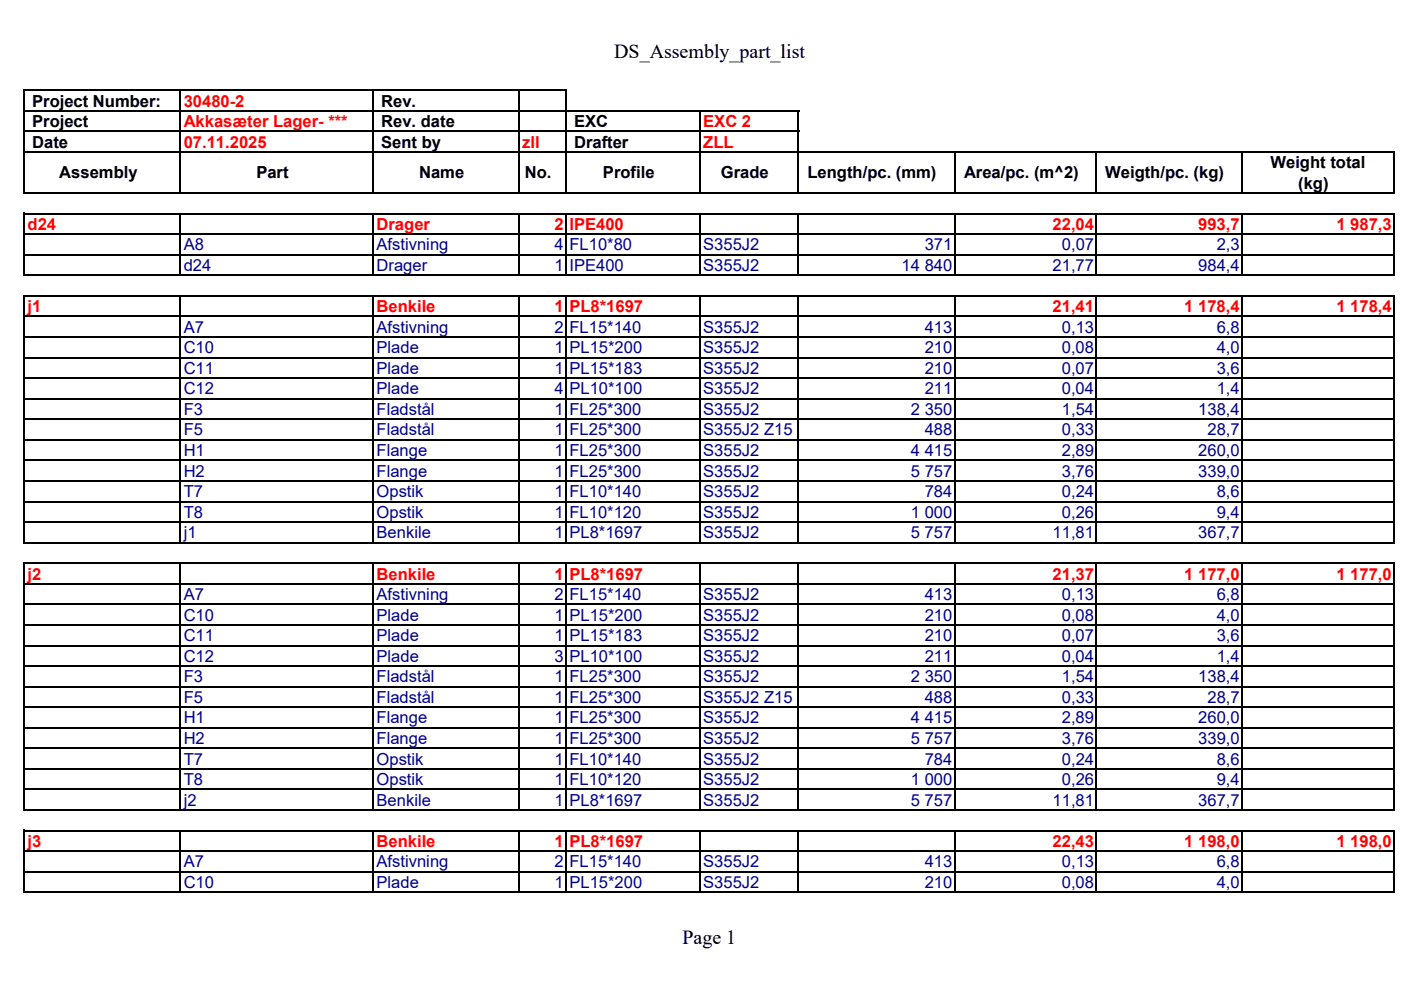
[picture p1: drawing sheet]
<svg xmlns="http://www.w3.org/2000/svg" width="297mm" height="210mm" viewBox="0 0 297 210" stroke-linecap="round" stroke-linejoin="round" font-family="sans-serif">
<defs><g id="words">
<g font-size="4.2">
<text x="130.2" y="12.3">DS_Assembly_part_list</text>
<text x="144.7" y="200.2">Page 1</text>
</g>
<g font-size="3.5">
<text x="6.8" y="22.6">Project Number:</text>
<text x="80.8" y="22.6">Rev.</text>
<text x="6.8" y="27">Project</text>
<text x="80.8" y="27">Rev. date</text>
<text x="121.7" y="27">EXC</text>
<text x="6.8" y="31.3">Date</text>
<text x="80.8" y="31.3">Sent by</text>
<text x="121.7" y="31.3">Drafter</text>
<text x="269.4" y="35.6">Weight total</text>
<text x="12.6" y="37.8">Assembly</text>
<text x="54.4" y="37.8">Part</text>
<text x="88.9" y="37.8">Name</text>
<text x="111.2" y="37.8">No.</text>
<text x="127.8" y="37.8">Profile</text>
<text x="152.8" y="37.8">Grade</text>
<text x="171.2" y="37.8">Length/pc. (mm)</text>
<text x="204.4" y="37.8">Area/pc. (m^2)</text>
<text x="234.3" y="37.8">Weigth/pc. (kg)</text>
<text x="275.3" y="40.1">(kg)</text>
</g>
<g font-size="3.5" fill="#f00">
<text x="38.9" y="22.6">30480-2</text>
<text x="38.9" y="27">Akkasæter Lager- ***</text>
<text x="149.1" y="27">EXC 2</text>
<text x="38.9" y="31.3">07.11.2025</text>
<text x="110.7" y="31.3">zll</text>
<text x="149.1" y="31.3">ZLL</text>
<text x="5.8" y="48.8">d24</text>
<text x="79.8" y="48.8">Drager</text>
<text x="117.5" y="48.8">2</text>
<text x="120.7" y="48.8">IPE400</text>
<text x="223.2" y="48.8">22,04</text>
<text x="254" y="48.8">993,7</text>
<text x="283.4" y="48.8">1 987,3</text>
<text x="5.8" y="66.2">j1</text>
<text x="79.8" y="66.2">Benkile</text>
<text x="117.5" y="66.2">1</text>
<text x="120.7" y="66.2">PL8*1697</text>
<text x="223.2" y="66.2">21,41</text>
<text x="251.1" y="66.2">1 178,4</text>
<text x="283.4" y="66.2">1 178,4</text>
<text x="5.8" y="122.9">j2</text>
<text x="79.8" y="122.9">Benkile</text>
<text x="117.5" y="122.9">1</text>
<text x="120.7" y="122.9">PL8*1697</text>
<text x="223.2" y="122.9">21,37</text>
<text x="251.1" y="122.9">1 177,0</text>
<text x="283.4" y="122.9">1 177,0</text>
<text x="5.8" y="179.6">j3</text>
<text x="79.8" y="179.6">Benkile</text>
<text x="117.5" y="179.6">1</text>
<text x="120.7" y="179.6">PL8*1697</text>
<text x="223.2" y="179.6">22,43</text>
<text x="251.1" y="179.6">1 198,0</text>
<text x="283.4" y="179.6">1 198,0</text>
</g>
<g font-size="3.5" fill="#00008b">
<text x="38.9" y="53.1">A8</text>
<text x="79.8" y="53.1">Afstivning</text>
<text x="117.5" y="53.1">4 FL10*80</text>
<text x="149.1" y="53.1">S355J2</text>
<text x="196.1" y="53.1">371</text>
<text x="225.1" y="53.1">0,07</text>
<text x="258" y="53.1">2,3</text>
<text x="38.9" y="57.4">d24</text>
<text x="79.8" y="57.4">Drager</text>
<text x="117.5" y="57.4">1 IPE400</text>
<text x="149.1" y="57.4">S355J2</text>
<text x="191.2" y="57.4">14 840</text>
<text x="223.2" y="57.4">21,77</text>
<text x="254" y="57.4">984,4</text>
<text x="38.9" y="70.5">A7</text>
<text x="79.8" y="70.5">Afstivning</text>
<text x="117.5" y="70.5">2 FL15*140</text>
<text x="149.1" y="70.5">S355J2</text>
<text x="196" y="70.5">413</text>
<text x="225.1" y="70.5">0,13</text>
<text x="258" y="70.5">6,8</text>
<text x="38.9" y="74.9">C10</text>
<text x="79.8" y="74.9">Plade</text>
<text x="117.5" y="74.9">1 PL15*200</text>
<text x="149.1" y="74.9">S355J2</text>
<text x="196" y="74.9">210</text>
<text x="225.1" y="74.9">0,08</text>
<text x="258" y="74.9">4,0</text>
<text x="38.9" y="79.2">C11</text>
<text x="38.9" y="83.6">C12</text>
<text x="79.8" y="79.2">Plade</text>
<text x="79.8" y="83.6">Plade</text>
<text x="117.5" y="79.2">1 PL15*183</text>
<text x="117.5" y="83.6">4 PL10*100</text>
<text x="149.1" y="79.2">S355J2</text>
<text x="149.1" y="83.6">S355J2</text>
<text x="196" y="79.2">210</text>
<text x="196" y="83.6">211</text>
<text x="225.1" y="79.2">0,07</text>
<text x="225.1" y="83.6">0,04</text>
<text x="258" y="79.2">3,6</text>
<text x="258" y="83.6">1,4</text>
<text x="38.9" y="88">F3</text>
<text x="79.8" y="88">Fladstål</text>
<text x="117.5" y="88">1 FL25*300</text>
<text x="149.1" y="88">S355J2</text>
<text x="193.1" y="88">2 350</text>
<text x="225.1" y="88">1,54</text>
<text x="254.1" y="88">138,4</text>
<text x="38.9" y="92.3">F5</text>
<text x="79.8" y="92.3">Fladstål</text>
<text x="117.5" y="92.3">1 FL25*300</text>
<text x="149.1" y="92.3">S355J2 Z15</text>
<text x="196.1" y="92.3">488</text>
<text x="225.1" y="92.3">0,33</text>
<text x="256" y="92.3">28,7</text>
<text x="38.9" y="96.7">H1</text>
<text x="38.9" y="101">H2</text>
<text x="79.8" y="96.7">Flange</text>
<text x="79.8" y="101">Flange</text>
<text x="117.5" y="96.7">1 FL25*300</text>
<text x="117.5" y="101">1 FL25*300</text>
<text x="149.1" y="96.7">S355J2</text>
<text x="149.1" y="101">S355J2</text>
<text x="193.1" y="96.7">4 415</text>
<text x="193.1" y="101">5 757</text>
<text x="225.1" y="96.7">2,89</text>
<text x="225.1" y="101">3,76</text>
<text x="254.1" y="96.7">260,0</text>
<text x="254.1" y="101">339,0</text>
<text x="38.9" y="105.4">T7</text>
<text x="79.8" y="105.4">Opstik</text>
<text x="117.5" y="105.4">1 FL10*140</text>
<text x="149.1" y="105.4">S355J2</text>
<text x="196.1" y="105.4">784</text>
<text x="225.1" y="105.4">0,24</text>
<text x="258" y="105.4">8,6</text>
<text x="38.9" y="109.8">T8</text>
<text x="79.8" y="109.8">Opstik</text>
<text x="117.5" y="109.8">1 FL10*120</text>
<text x="149.1" y="109.8">S355J2</text>
<text x="193.1" y="109.8">1 000</text>
<text x="225.1" y="109.8">0,26</text>
<text x="258" y="109.8">9,4</text>
<text x="38.9" y="114.1">j1</text>
<text x="79.8" y="114.1">Benkile</text>
<text x="117.5" y="114.1">1 PL8*1697</text>
<text x="149.1" y="114.1">S355J2</text>
<text x="193.1" y="114.1">5 757</text>
<text x="223.2" y="114.1">11,81</text>
<text x="254" y="114.1">367,7</text>
<text x="38.9" y="127.2">A7</text>
<text x="38.9" y="131.6">C10</text>
<text x="79.8" y="131.6">Plade</text>
<text x="79.8" y="127.2">Afstivning</text>
<text x="117.5" y="131.6">1 PL15*200</text>
<text x="117.5" y="127.2">2 FL15*140</text>
<text x="149.1" y="131.6">S355J2</text>
<text x="149.1" y="127.2">S355J2</text>
<text x="196" y="131.6">210</text>
<text x="196" y="127.2">413</text>
<text x="225.1" y="131.6">0,08</text>
<text x="225.1" y="127.2">0,13</text>
<text x="258" y="131.6">4,0</text>
<text x="258" y="127.2">6,8</text>
<text x="38.9" y="135.9">C11</text>
<text x="79.8" y="135.9">Plade</text>
<text x="117.5" y="135.9">1 PL15*183</text>
<text x="149.1" y="135.9">S355J2</text>
<text x="196" y="135.9">210</text>
<text x="225.1" y="135.9">0,07</text>
<text x="258" y="135.9">3,6</text>
<text x="38.9" y="140.3">C12</text>
<text x="79.8" y="140.3">Plade</text>
<text x="117.5" y="140.3">3 PL10*100</text>
<text x="149.1" y="140.3">S355J2</text>
<text x="196" y="140.3">211</text>
<text x="225.1" y="140.3">0,04</text>
<text x="258" y="140.3">1,4</text>
<text x="38.9" y="144.7">F3</text>
<text x="38.9" y="149">F5</text>
<text x="79.8" y="144.7">Fladstål</text>
<text x="79.8" y="149">Fladstål</text>
<text x="117.5" y="144.7">1 FL25*300</text>
<text x="117.5" y="149">1 FL25*300</text>
<text x="149.1" y="144.7">S355J2</text>
<text x="149.1" y="149">S355J2 Z15</text>
<text x="193.1" y="144.7">2 350</text>
<text x="196.1" y="149">488</text>
<text x="225.1" y="144.7">1,54</text>
<text x="225.1" y="149">0,33</text>
<text x="254.1" y="144.7">138,4</text>
<text x="256" y="149">28,7</text>
<text x="38.9" y="153.4">H1</text>
<text x="79.8" y="153.4">Flange</text>
<text x="117.5" y="153.4">1 FL25*300</text>
<text x="149.1" y="153.4">S355J2</text>
<text x="193.1" y="153.4">4 415</text>
<text x="225.1" y="153.4">2,89</text>
<text x="254.1" y="153.4">260,0</text>
<text x="38.9" y="157.7">H2</text>
<text x="79.8" y="157.7">Flange</text>
<text x="117.5" y="157.7">1 FL25*300</text>
<text x="149.1" y="157.7">S355J2</text>
<text x="193.1" y="157.7">5 757</text>
<text x="225.1" y="157.7">3,76</text>
<text x="254.1" y="157.7">339,0</text>
<text x="38.9" y="162.1">T7</text>
<text x="38.9" y="166.5">T8</text>
<text x="79.8" y="162.1">Opstik</text>
<text x="79.8" y="166.5">Opstik</text>
<text x="117.5" y="162.1">1 FL10*140</text>
<text x="117.5" y="166.5">1 FL10*120</text>
<text x="149.1" y="162.1">S355J2</text>
<text x="149.1" y="166.5">S355J2</text>
<text x="193.1" y="166.5">1 000</text>
<text x="196.1" y="162.1">784</text>
<text x="225.1" y="166.5">0,26</text>
<text x="225.1" y="162.1">0,24</text>
<text x="258" y="166.5">9,4</text>
<text x="258" y="162.1">8,6</text>
<text x="38.9" y="170.8">j2</text>
<text x="79.8" y="170.8">Benkile</text>
<text x="117.5" y="170.8">1 PL8*1697</text>
<text x="149.1" y="170.8">S355J2</text>
<text x="193.1" y="170.8">5 757</text>
<text x="223.2" y="170.8">11,81</text>
<text x="254" y="170.8">367,7</text>
<text x="38.9" y="183.9">A7</text>
<text x="79.8" y="183.9">Afstivning</text>
<text x="117.5" y="183.9">2 FL15*140</text>
<text x="149.1" y="183.9">S355J2</text>
<text x="196" y="183.9">413</text>
<text x="225.1" y="183.9">0,13</text>
<text x="258" y="183.9">6,8</text>
<text x="38.9" y="188.3">C10</text>
<text x="79.8" y="188.3">Plade</text>
<text x="117.5" y="188.3">1 PL15*200</text>
<text x="149.1" y="188.3">S355J2</text>
<text x="196" y="188.3">210</text>
<text x="225.1" y="188.3">0,08</text>
<text x="258" y="188.3">4,0</text>
</g>
</g></defs>
<g fill="none" stroke="#000" stroke-width=".34">
<path d="M5.2 19v22.1M5.3 19.1h114.9M38.3 19.3v21.8M79.2 19.3v21.8M110 19.3v21.8M120.1 19.3v21.8M5.3 23.5h164.2M5.3 27.9h164.2M5.3 32.2h290.4M148.4 23.7v17.4M169.3 23.7v17.4M202.4 32.4v8.7"/>
<path d="M232.5 32.4v8.7M263.3 32.4v8.7M295.6 32.4v8.7M5.2 45.1v13.4M5.3 40.9h290.4M5.3 45.3h290.4M5.3 49.7h290.4M5.3 54h290.4M5.3 58.4h290.4M38.3 45.5v13M79.2 45.5v13M110 45.5v13"/>
<path d="M120.1 45.5v13M148.4 45.5v13M169.3 45.5v13M202.4 45.5v13M232.5 45.5v13M263.3 45.5v13M295.6 45.5v13M5.2 62.6v52.6M5.3 62.7h290.4M5.3 67.1h290.4M5.3 71.5h290.4M5.3 75.8h290.4"/>
<path d="M38.3 62.9v52.3M79.2 62.9v52.3M110 62.9v52.3M120.1 62.9v52.3M148.4 62.9v52.3M169.3 62.9v52.3M202.4 62.9v52.3M232.5 62.9v52.3M263.3 62.9v52.3M295.6 62.9v52.3M5.3 80.2h290.4M5.3 84.5h290.4"/>
<path d="M5.3 88.9h290.4M5.3 93.3h290.4M5.3 97.6h290.4M5.2 119.3v52.6M5.3 102h290.4M5.3 106.3h290.4M5.3 110.7h290.4M5.3 115.1h290.4M5.3 119.4h290.4M38.3 119.6v52.3M79.2 119.6v52.3M110 119.6v52.3"/>
<path d="M120.1 119.6v52.3M148.4 119.6v52.3M169.3 119.6v52.3M202.4 119.6v52.3M232.5 119.6v52.3M263.3 119.6v52.3M295.6 119.6v52.3M5.3 123.8h290.4M5.3 128.1h290.4M5.3 132.5h290.4M5.3 136.9h290.4M5.3 141.2h290.4"/>
<path d="M5.3 145.6h290.4M5.3 149.9h290.4M5.3 154.3h290.4M5.3 158.7h290.4M5.2 175.9v13.5M5.3 163h290.4M5.3 167.4h290.4M5.3 171.7h290.4M5.3 176.1h290.4M38.3 176.3v13.1M79.2 176.3v13.1M110 176.3v13.1"/>
<path d="M120.1 176.3v13.1M148.4 176.3v13.1M169.3 176.3v13.1M202.4 176.3v13.1M232.5 176.3v13.1M263.3 176.3v13.1M295.6 176.3v13.1M5.3 180.5h290.4M5.3 184.8h290.4M5.3 189.2h290.4"/>
</g>
<use href="#words"/>
</svg>
